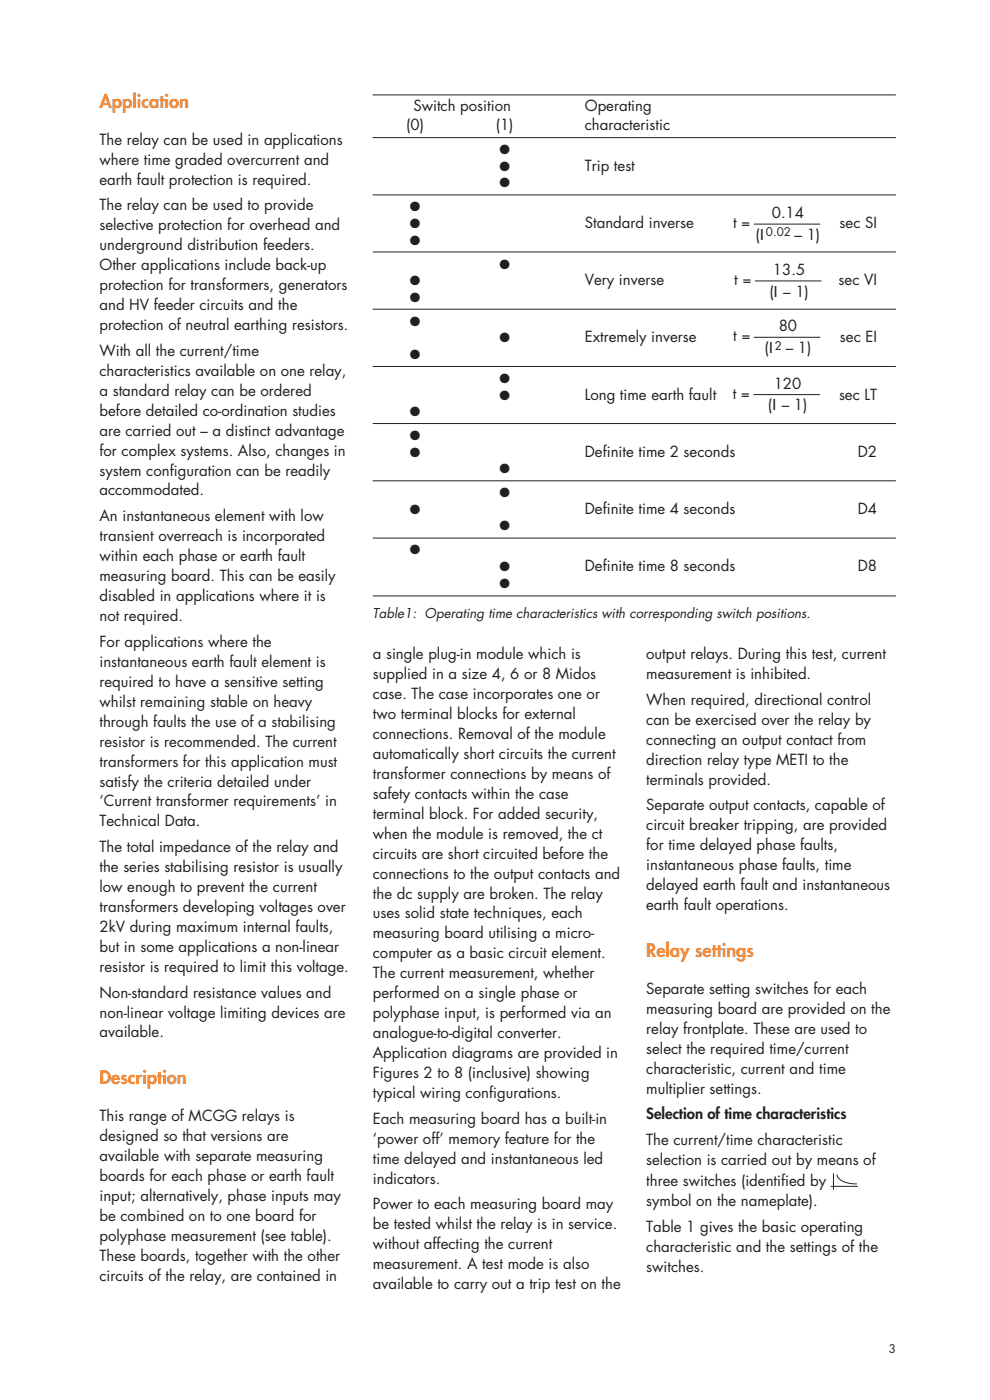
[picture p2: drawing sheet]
<svg xmlns="http://www.w3.org/2000/svg" width="210mm" height="297mm" viewBox="0 0 210 297" stroke-linecap="round" stroke-linejoin="round" font-family="sans-serif">
<defs><g id="words">
<g font-size="3.9" fill="#f6842a">
<text x="21.1" y="22.8">Application</text>
<text x="137.1" y="203">Relay settings</text>
<text x="21.1" y="230">Description</text>
</g>
<g font-size="3.2" fill="#231f20">
<text x="87.7" y="23.7">Switch position</text>
<text x="124" y="23.7">Operating</text>
<text x="86.2" y="27.5">(0)</text>
<text x="105.2" y="27.5">(1)</text>
<text x="124" y="27.5">characteristic</text>
<text x="21.1" y="30.7">The relay can be used in applications</text>
<text x="21.1" y="35">where time graded overcurrent and</text>
<text x="21.1" y="39.2">earth fault protection is required.</text>
<text x="124" y="36.2">Trip test</text>
<text x="21.1" y="44.6">The relay can be used to provide</text>
<text x="163.7" y="46.3">0.14</text>
<text x="21.1" y="48.9">selective protection for overhead and</text>
<text x="21.1" y="53.1">underground distribution feeders.</text>
<text x="124" y="48.4">Standard inverse</text>
<text x="155.5" y="48.4">t =</text>
<text x="160.3" y="50.9">(I</text>
<text x="168.6" y="50.9">– 1)</text>
<text x="178.1" y="48.4">sec SI</text>
<text x="21.1" y="57.3">Other applications include back-up</text>
<text x="164" y="58.3">13.5</text>
<text x="21.1" y="61.6">protection for transformers, generators</text>
<text x="21.1" y="65.8">and HV feeder circuits and the</text>
<text x="124" y="60.5">Very inverse</text>
<text x="155.8" y="60.5">t =</text>
<text x="163.2" y="62.9">(I – 1)</text>
<text x="177.9" y="60.5">sec VI</text>
<text x="21.1" y="70">protection of neutral earthing resistors.</text>
<text x="165.2" y="70.3">80</text>
<text x="21.1" y="75.5">With all the current/time</text>
<text x="124" y="72.6">Extremely inverse</text>
<text x="155.5" y="72.4">t =</text>
<text x="162.2" y="74.9">(I</text>
<text x="166.7" y="74.9">– 1)</text>
<text x="178.2" y="72.6">sec EI</text>
<text x="21.1" y="79.7">characteristics available on one relay,</text>
<text x="21.1" y="84">a standard relay can be ordered</text>
<text x="164.1" y="82.4">120</text>
<text x="21.1" y="88.2">before detailed co-ordination studies</text>
<text x="124" y="84.8">Long time earth fault</text>
<text x="155.4" y="84.6">t =</text>
<text x="162.9" y="87">(I – 1)</text>
<text x="178" y="84.8">sec LT</text>
<text x="21.1" y="92.4">are carried out – a distinct advantage</text>
<text x="21.1" y="96.7">for complex systems. Also, changes in</text>
<text x="21.1" y="100.9">system configuration can be readily</text>
<text x="124" y="96.9">Definite time 2 seconds</text>
<text x="181.9" y="96.9">D2</text>
<text x="21.1" y="105.1">accommodated.</text>
<text x="21.1" y="110.6">An instantaneous element with low</text>
<text x="124" y="109">Definite time 4 seconds</text>
<text x="181.9" y="109">D4</text>
<text x="21.1" y="114.8">transient overreach is incorporated</text>
<text x="21.1" y="119.1">within each phase or earth fault</text>
<text x="21.1" y="123.3">measuring board. This can be easily</text>
<text x="124" y="121.2">Definite time 8 seconds</text>
<text x="181.9" y="121.2">D8</text>
<text x="21.1" y="127.5">disabled in applications where it is</text>
<text x="21.1" y="131.8">not required.</text>
<text x="21.1" y="137.2">For applications where the</text>
<text x="21.1" y="141.5">instantaneous earth fault element is</text>
<text x="79.1" y="139.8">a single plug-in module which is</text>
<text x="137.1" y="139.8">output relays. During this test, current</text>
<text x="21.1" y="145.7">required to have a sensitive setting</text>
<text x="21.1" y="149.9">whilst remaining stable on heavy</text>
<text x="79.1" y="144.1">supplied in a size 4, 6 or 8 Midos</text>
<text x="79.1" y="148.3">case. The case incorporates one or</text>
<text x="137.1" y="144">measurement is inhibited.</text>
<text x="137.1" y="149.5">When required, directional control</text>
<text x="21.1" y="154.2">through faults the use of a stabilising</text>
<text x="79.1" y="152.5">two terminal blocks for external</text>
<text x="137.1" y="153.7">can be exercised over the relay by</text>
<text x="21.1" y="158.4">resistor is recommended. The current</text>
<text x="79.1" y="156.8">connections. Removal of the module</text>
<text x="79.1" y="161">automatically short circuits the current</text>
<text x="137.1" y="158">connecting an output contact from</text>
<text x="21.1" y="162.6">transformers for this application must</text>
<text x="21.1" y="166.9">satisfy the criteria detailed under</text>
<text x="79.1" y="165.2">transformer connections by means of</text>
<text x="137.1" y="162.2">direction relay type METI to the</text>
<text x="137.1" y="166.4">terminals provided.</text>
<text x="21.1" y="171.1">‘Current transformer requirements’ in</text>
<text x="79.1" y="169.5">safety contacts within the case</text>
<text x="79.1" y="173.7">terminal block. For added security,</text>
<text x="137.1" y="171.9">Separate output contacts, capable of</text>
<text x="21.1" y="175.3">Technical Data.</text>
<text x="79.1" y="177.9">when the module is removed, the ct</text>
<text x="137.1" y="176.1">circuit breaker tripping, are provided</text>
<text x="21.1" y="180.8">The total impedance of the relay and</text>
<text x="21.1" y="185">the series stabilising resistor is usually</text>
<text x="79.1" y="182.2">circuits are short circuited before the</text>
<text x="137.1" y="180.4">for time delayed phase faults,</text>
<text x="137.1" y="184.6">instantaneous phase faults, time</text>
<text x="21.1" y="189.2">low enough to prevent the current</text>
<text x="79.1" y="186.4">connections to the output contacts and</text>
<text x="79.1" y="190.6">the dc supply are broken. The relay</text>
<text x="137.1" y="188.8">delayed earth fault and instantaneous</text>
<text x="21.1" y="193.5">transformers developing voltages over</text>
<text x="21.1" y="197.7">2kV during maximum internal faults,</text>
<text x="79.1" y="194.9">uses solid state techniques, each</text>
<text x="137.1" y="193">earth fault operations.</text>
<text x="21.1" y="201.9">but in some applications a non-linear</text>
<text x="79.1" y="199.1">measuring board utilising a micro-</text>
<text x="79.1" y="203.3">computer as a basic circuit element.</text>
<text x="21.1" y="206.2">resistor is required to limit this voltage.</text>
<text x="79.1" y="207.5">The current measurement, whether</text>
<text x="21.1" y="211.6">Non-standard resistance values and</text>
<text x="21.1" y="215.9">non-linear voltage limiting devices are</text>
<text x="79.1" y="211.8">performed on a single phase or</text>
<text x="137.1" y="210.8">Separate setting switches for each</text>
<text x="137.1" y="215.1">measuring board are provided on the</text>
<text x="21.1" y="220.1">available.</text>
<text x="79.1" y="216">polyphase input, is performed via an</text>
<text x="79.1" y="220.2">analogue-to-digital converter.</text>
<text x="137.1" y="219.3">relay frontplate. These are used to</text>
<text x="79.1" y="224.5">Application diagrams are provided in</text>
<text x="137.1" y="223.5">select the required time/current</text>
<text x="137.1" y="227.8">characteristic, current and time</text>
<text x="79.1" y="228.7">Figures 2 to 8 (inclusive) showing</text>
<text x="79.1" y="232.9">typical wiring configurations.</text>
<text x="137.1" y="232">multiplier settings.</text>
<text x="21.1" y="237.9">This range of MCGG relays is</text>
<text x="79.1" y="238.4">Each measuring board has a built-in</text>
<text x="137.1" y="237.4">Selection of time characteristics</text>
<text x="21.1" y="242.1">designed so that versions are</text>
<text x="79.1" y="242.6">‘power off’ memory feature for the</text>
<text x="137.1" y="242.9">The current/time characteristic</text>
<text x="21.1" y="246.3">available with separate measuring</text>
<text x="21.1" y="250.6">boards for each phase or earth fault</text>
<text x="79.1" y="246.9">time delayed and instantaneous led</text>
<text x="79.1" y="251.1">indicators.</text>
<text x="137.1" y="247.1">selection is carried out by means of</text>
<text x="137.1" y="251.6">three switches (identified by</text>
<text x="21.1" y="254.8">input; alternatively, phase inputs may</text>
<text x="79.1" y="256.6">Power to each measuring board may</text>
<text x="137.1" y="255.8">symbol on the nameplate).</text>
<text x="21.1" y="259">be combined on to one board for</text>
<text x="21.1" y="263.3">polyphase measurement (see table).</text>
<text x="79.1" y="260.8">be tested whilst the relay is in service.</text>
<text x="137.1" y="261.3">Table 1 gives the basic operating</text>
<text x="21.1" y="267.5">These boards, together with the other</text>
<text x="79.1" y="265">without affecting the current</text>
<text x="79.1" y="269.2">measurement. A test mode is also</text>
<text x="137.1" y="265.5">characteristic and the settings of the</text>
<text x="137.1" y="269.7">switches.</text>
<text x="21.1" y="271.7">circuits of the relay, are contained in</text>
<text x="79.1" y="273.5">available to carry out a trip test on the</text>
</g>
<text font-size="2.9" fill="#231f20" x="79" y="131.2">Table1: Operating time characteristics with corresponding switch positions.</text>
<g font-size="2.8" fill="#231f20">
<text x="105.9" y="32.7">●</text>
<text x="105.9" y="36.2">●</text>
<text x="105.9" y="39.7">●</text>
<text x="86.9" y="44.8">●</text>
<text x="86.9" y="48.4">●</text>
<text x="86.9" y="51.9">●</text>
<text x="105.9" y="57">●</text>
<text x="86.9" y="60.5">●</text>
<text x="86.9" y="64">●</text>
<text x="86.9" y="69.1">●</text>
<text x="86.9" y="76.1">●</text>
<text x="105.9" y="72.6">●</text>
<text x="105.9" y="81.2">●</text>
<text x="86.9" y="88.3">●</text>
<text x="105.9" y="84.8">●</text>
<text x="86.9" y="93.4">●</text>
<text x="86.9" y="96.9">●</text>
<text x="105.9" y="100.4">●</text>
<text x="105.9" y="105.5">●</text>
<text x="86.9" y="109">●</text>
<text x="105.9" y="112.5">●</text>
<text x="86.9" y="117.6">●</text>
<text x="105.9" y="121.2">●</text>
<text x="105.9" y="124.7">●</text>
</g>
<g font-size="2.5" fill="#231f20">
<text x="162.5" y="50.2">0.02</text>
<text x="164.4" y="74.2">2</text>
<text x="188.5" y="287">3</text>
</g>
</g></defs>
<g fill="none" stroke="#231f20" stroke-width=".21">
<path d="M79 20.1h111M79 29.2h111M79 41.3h111M79 53.5h111M160 47.5h13.9M160.2 59.6h14M79 65.6h111M79 77.7h111M160 71.6h13.9M79 89.9h111M159.9 83.7h14M79 102h111"/>
<path d="M79 114.1h111M79 126.4h111M176.3 251.7h5.6M176.8 249v3.3M177.5 249.2a2.22 2.22 0 0 0 2.1 1.7l2.1 .3"/>
</g>
<use href="#words"/>
</svg>
